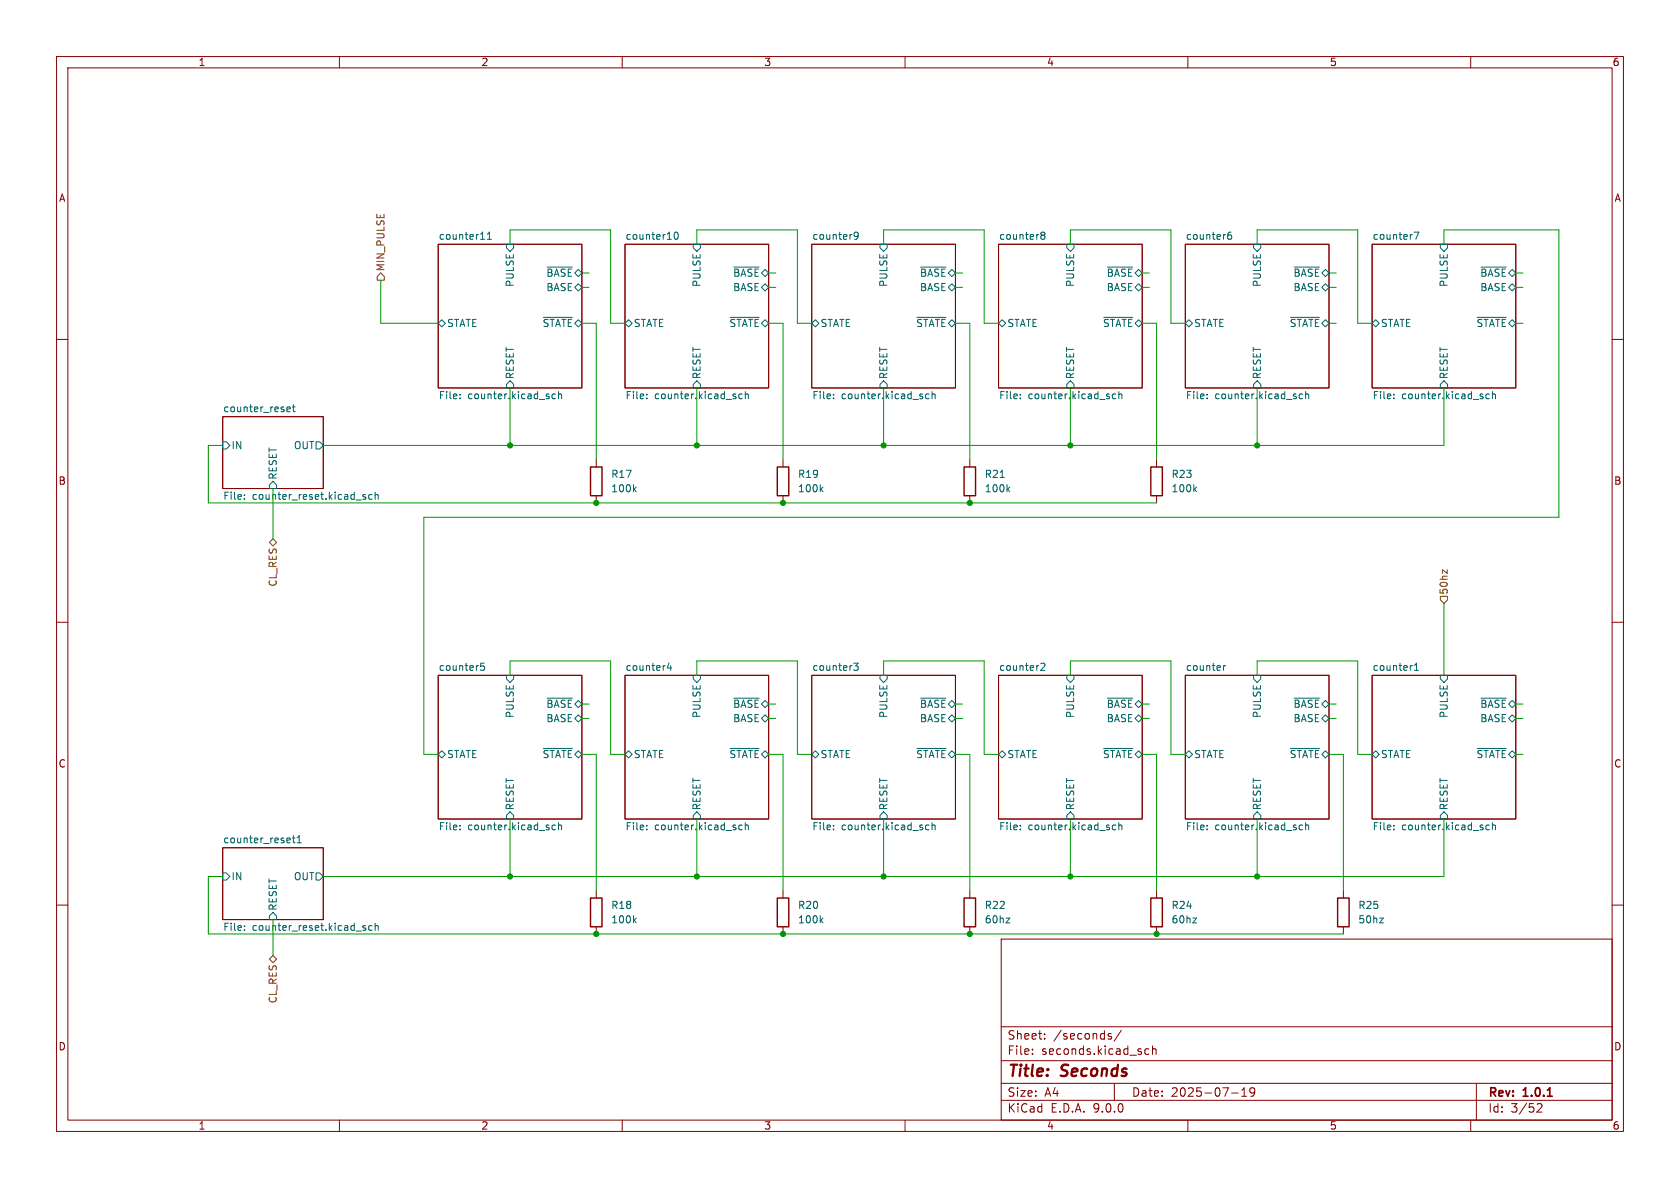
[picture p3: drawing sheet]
<svg xmlns="http://www.w3.org/2000/svg" width="297mm" height="210mm" viewBox="0 0 297 210" stroke-linecap="round" stroke-linejoin="round" font-family="sans-serif">
<defs><g id="words">
<g font-size="2.8" fill="#840000">
<text x="178" y="190.9">Title:</text>
<text x="187.7" y="190.9">Seconds</text>
</g>
<g font-size="2.1" fill="#840000">
<text x="178" y="184">Sheet:</text>
<text x="186.2" y="184">/seconds/</text>
<text x="178" y="186.7">File:</text>
<text x="184.1" y="186.7">seconds.kicad_sch</text>
<text x="178" y="196.9">KiCad</text>
<text x="178" y="194.1">Size:</text>
<text x="184.7" y="194.1">A4</text>
<text x="185.7" y="196.9">E.D.A.</text>
<text x="193.3" y="196.9">9.0.0</text>
<text x="200" y="194.1">Date:</text>
<text x="207" y="194.1">2025-07-19</text>
<text x="263" y="194.3">Rev:</text>
<text x="263" y="196.9">Id:</text>
<text x="267.1" y="196.9">3/52</text>
<text x="269.4" y="194.3">1.0.1</text>
</g>
<g font-size="1.8" fill="#840000">
<text x="35" y="11.9">1</text>
<text x="85" y="11.9">2</text>
<text x="135" y="11.9">3</text>
<text x="185" y="11.9">4</text>
<text x="235" y="11.9">5</text>
<text x="285" y="11.9">6</text>
<text x="10.3" y="35.9">A</text>
<text x="285.3" y="35.9">A</text>
<text x="10.3" y="85.9">B</text>
<text x="285.3" y="85.9">B</text>
<text x="10.3" y="135.9">C</text>
<text x="285.3" y="135.9">C</text>
<text x="10.3" y="185.9">D</text>
<text x="285.3" y="185.9">D</text>
<text x="35" y="199.9">1</text>
<text x="85" y="199.9">2</text>
<text x="135" y="199.9">3</text>
<text x="185" y="199.9">4</text>
<text x="235" y="199.9">5</text>
<text x="285" y="199.9">6</text>
</g>
<g font-size="1.8" fill="#006464">
<text x="77.5" y="42.5">counter11</text>
<text x="110.5" y="42.5">counter10</text>
<text x="143.5" y="42.5">counter9</text>
<text x="176.5" y="42.5">counter8</text>
<text x="209.5" y="42.5">counter6</text>
<text x="242.6" y="42.5">counter7</text>
<text x="91" y="50.8" transform="rotate(-90 91 50.8)">PULSE</text>
<text x="96.5" y="49.1">~{BASE}</text>
<text x="96.5" y="51.7">BASE</text>
<text x="124.1" y="50.8" transform="rotate(-90 124.1 50.8)">PULSE</text>
<text x="129.5" y="49.1">~{BASE}</text>
<text x="129.5" y="51.7">BASE</text>
<text x="157.1" y="50.8" transform="rotate(-90 157.1 50.8)">PULSE</text>
<text x="162.5" y="49.1">~{BASE}</text>
<text x="162.5" y="51.7">BASE</text>
<text x="190.1" y="50.8" transform="rotate(-90 190.1 50.8)">PULSE</text>
<text x="195.5" y="49.1">~{BASE}</text>
<text x="195.5" y="51.7">BASE</text>
<text x="223.1" y="50.8" transform="rotate(-90 223.1 50.8)">PULSE</text>
<text x="228.6" y="49.1">~{BASE}</text>
<text x="228.6" y="51.7">BASE</text>
<text x="256.1" y="50.8" transform="rotate(-90 256.1 50.8)">PULSE</text>
<text x="261.6" y="49.1">~{BASE}</text>
<text x="261.6" y="51.7">BASE</text>
<text x="78.9" y="58">STATE</text>
<text x="95.8" y="58">~{STATE}</text>
<text x="112" y="58">STATE</text>
<text x="128.8" y="58">~{STATE}</text>
<text x="145" y="58">STATE</text>
<text x="161.9" y="58">~{STATE}</text>
<text x="178" y="58">STATE</text>
<text x="194.9" y="58">~{STATE}</text>
<text x="211" y="58">STATE</text>
<text x="244" y="58">STATE</text>
<text x="77.5" y="70.9">File:</text>
<text x="82.7" y="70.9">counter.kicad_sch</text>
<text x="91" y="67.1" transform="rotate(-90 91 67.1)">RESET</text>
<text x="110.5" y="70.9">File:</text>
<text x="115.7" y="70.9">counter.kicad_sch</text>
<text x="124.1" y="67.1" transform="rotate(-90 124.1 67.1)">RESET</text>
<text x="143.5" y="70.9">File:</text>
<text x="148.7" y="70.9">counter.kicad_sch</text>
<text x="157.1" y="67.1" transform="rotate(-90 157.1 67.1)">RESET</text>
<text x="176.5" y="70.9">File:</text>
<text x="181.8" y="70.9">counter.kicad_sch</text>
<text x="190.1" y="67.1" transform="rotate(-90 190.1 67.1)">RESET</text>
<text x="209.5" y="70.9">File:</text>
<text x="214.8" y="70.9">counter.kicad_sch</text>
<text x="223.1" y="67.1" transform="rotate(-90 223.1 67.1)">RESET</text>
<text x="242.6" y="70.9">File:</text>
<text x="247.8" y="70.9">counter.kicad_sch</text>
<text x="256.1" y="67.1" transform="rotate(-90 256.1 67.1)">RESET</text>
<text x="39.4" y="72.9">counter_reset</text>
<text x="40.8" y="79.6">IN</text>
<text x="51.9" y="79.6">OUT</text>
<text x="39.4" y="88.7">File:</text>
<text x="44.6" y="88.7">counter_reset.kicad_sch</text>
<text x="49.1" y="84.9" transform="rotate(-90 49.1 84.9)">RESET</text>
<text x="108" y="84.7">R17</text>
<text x="108" y="87.2">100k</text>
<text x="141" y="84.7">R19</text>
<text x="141" y="87.2">100k</text>
<text x="174" y="84.7">R21</text>
<text x="174" y="87.2">100k</text>
<text x="207" y="84.7">R23</text>
<text x="207" y="87.2">100k</text>
<text x="77.5" y="118.7">counter5</text>
<text x="110.5" y="118.7">counter4</text>
<text x="143.5" y="118.7">counter3</text>
<text x="176.5" y="118.7">counter2</text>
<text x="209.5" y="118.7">counter</text>
<text x="242.6" y="118.7">counter1</text>
<text x="96.5" y="125.3">~{BASE}</text>
<text x="129.5" y="125.3">~{BASE}</text>
<text x="162.5" y="125.3">~{BASE}</text>
<text x="195.5" y="125.3">~{BASE}</text>
<text x="228.6" y="125.3">~{BASE}</text>
<text x="261.6" y="125.3">~{BASE}</text>
<text x="91" y="127" transform="rotate(-90 91 127)">PULSE</text>
<text x="96.5" y="127.9">BASE</text>
<text x="124.1" y="127" transform="rotate(-90 124.1 127)">PULSE</text>
<text x="129.5" y="127.9">BASE</text>
<text x="157.1" y="127" transform="rotate(-90 157.1 127)">PULSE</text>
<text x="162.5" y="127.9">BASE</text>
<text x="190.1" y="127" transform="rotate(-90 190.1 127)">PULSE</text>
<text x="195.5" y="127.9">BASE</text>
<text x="223.1" y="127" transform="rotate(-90 223.1 127)">PULSE</text>
<text x="228.6" y="127.9">BASE</text>
<text x="256.1" y="127" transform="rotate(-90 256.1 127)">PULSE</text>
<text x="261.6" y="127.9">BASE</text>
<text x="78.9" y="134.2">STATE</text>
<text x="95.8" y="134.2">~{STATE}</text>
<text x="112" y="134.2">STATE</text>
<text x="128.8" y="134.2">~{STATE}</text>
<text x="145" y="134.2">STATE</text>
<text x="161.9" y="134.2">~{STATE}</text>
<text x="178" y="134.2">STATE</text>
<text x="194.9" y="134.2">~{STATE}</text>
<text x="211" y="134.2">STATE</text>
<text x="227.9" y="134.2">~{STATE}</text>
<text x="244" y="134.2">STATE</text>
<text x="91" y="143.3" transform="rotate(-90 91 143.3)">RESET</text>
<text x="124.1" y="143.3" transform="rotate(-90 124.1 143.3)">RESET</text>
<text x="157.1" y="143.3" transform="rotate(-90 157.1 143.3)">RESET</text>
<text x="190.1" y="143.3" transform="rotate(-90 190.1 143.3)">RESET</text>
<text x="223.1" y="143.3" transform="rotate(-90 223.1 143.3)">RESET</text>
<text x="256.1" y="143.3" transform="rotate(-90 256.1 143.3)">RESET</text>
<text x="39.4" y="149.1">counter_reset1</text>
<text x="77.5" y="147.1">File:</text>
<text x="82.7" y="147.1">counter.kicad_sch</text>
<text x="110.5" y="147.1">File:</text>
<text x="115.7" y="147.1">counter.kicad_sch</text>
<text x="143.5" y="147.1">File:</text>
<text x="148.7" y="147.1">counter.kicad_sch</text>
<text x="176.5" y="147.1">File:</text>
<text x="181.8" y="147.1">counter.kicad_sch</text>
<text x="209.5" y="147.1">File:</text>
<text x="214.8" y="147.1">counter.kicad_sch</text>
<text x="242.6" y="147.1">File:</text>
<text x="247.8" y="147.1">counter.kicad_sch</text>
<text x="40.8" y="155.8">IN</text>
<text x="51.9" y="155.8">OUT</text>
<text x="49.1" y="161.1" transform="rotate(-90 49.1 161.1)">RESET</text>
<text x="108" y="160.9">R18</text>
<text x="141" y="160.9">R20</text>
<text x="174" y="160.9">R22</text>
<text x="207" y="160.9">R24</text>
<text x="240" y="160.9">R25</text>
<text x="39.4" y="164.9">File:</text>
<text x="44.6" y="164.9">counter_reset.kicad_sch</text>
<text x="108" y="163.4">100k</text>
<text x="141" y="163.4">100k</text>
<text x="174" y="163.4">60hz</text>
<text x="207" y="163.4">60hz</text>
<text x="240" y="163.4">50hz</text>
</g>
<g font-size="1.8" fill="#725600">
<text x="68.2" y="48.1" transform="rotate(-90 68.2 48.1)">MIN_PULSE</text>
<text x="49.1" y="103.8" transform="rotate(-90 49.1 103.8)">CL_RES</text>
<text x="256.1" y="105.2" transform="rotate(-90 256.1 105.2)">50hz</text>
<text x="49.1" y="177.5" transform="rotate(-90 49.1 177.5)">CL_RES</text>
</g>
<g font-size="1.8" fill="#009600">
<text x="227.9" y="58">~{STATE}</text>
<text x="260.9" y="58">~{STATE}</text>
<text x="260.9" y="134.2">~{STATE}</text>
</g>
</g></defs>
<g fill="none" stroke="#840000" stroke-width=".18">
<path d="M10 10h277v190h-277zM12 12h273v186h-273zM60 10v2M110 10v2M160 10v2M210 10v2M260 10v2M77.5 43.2h25.4v25.4h-25.4zM110.5 43.2h25.4v25.4h-25.4zM143.5 43.2h25.4v25.4h-25.4zM176.5 43.2h25.4v25.4h-25.4zM209.5 43.2h25.4v25.4h-25.4z"/>
<path d="M242.6 43.2h25.4v25.4h-25.4zM10 60h2M39.4 73.7h17.7v12.7h-17.7zM285 60h2M105.4 81.3v1.3M105.4 87.6v1.3M138.4 81.3v1.3M138.4 87.6v1.3M171.4 81.3v1.3M171.4 87.6v1.3M204.5 81.3v1.3M204.5 87.6v1.3"/>
<path d="M10 110h2M77.5 119.4h25.4v25.4h-25.4zM110.5 119.4h25.4v25.4h-25.4zM143.5 119.4h25.4v25.4h-25.4zM176.5 119.4h25.4v25.4h-25.4zM209.5 119.4h25.4v25.4h-25.4zM242.6 119.4h25.4v25.4h-25.4zM285 110h2M39.4 149.9h17.7v12.7h-17.7zM105.4 157.5v1.3M138.4 157.5v1.3M171.4 157.5v1.3"/>
<path d="M204.5 157.5v1.3M237.5 157.5v1.3M10 160h2M105.4 163.8v1.3M138.4 163.8v1.3M171.4 163.8v1.3M177 166h108v32h-108zM204.5 163.8v1.3M237.5 163.8v1.3M285 160h2M60 198v2M110 198v2"/>
<path d="M160 198v2M177 194.5h108M177 191.5h108M177 187.5h108M177 181.5h108M182.5 186.3v.1M182.5 185.5v.1M184.7 183.6v.1M184.7 182.8v.1M195.9 183l.6 .4-.2 .3-.4-.1M196.5 182.8l-.4-.1-.2 .2M197 191.5v3"/>
<path d="M198.2 182.1l-1.2 2M203.1 185.5l-.4-.1-.3 .3v.4l.1 .2h.6M203.7 185.5l.3-.1 .3 .1 .1 .9M203.7 184.9v1.5M210 198v2M217.7 193.2h1.2M219.5 193.8h.9M219.5 192.7l.5-.4v1.5M221.8 192.9l-.3 .3h-.3l-.2-.3 .1-.5 .4-.1 .2 .1a.99 .99 0 0 1-.3 1.4h-.3M260 198v2M261 191.5v6.5M271.7 195.2l.6-.1 .2 .1 .1 .3-.9 1.1h.9"/>
</g>
<path d="M273.6 193.8h.8" fill="none" stroke="#840000" stroke-width=".3"/>
<g fill="none" stroke="#006464" stroke-width=".18">
<path d="M77.5 57.2l.6-.7 .6 .7-.6 .6zM84.9 42.3h.8M86.2 42.3h.7M86.2 41.4l.3-.4v1.3M89.5 43.2h1.3v.6l-.6 .7-.7-.7zM96.1 56.1h5.1M96.7 47.2h4.5M101.6 50.8l.6-.6 .7 .6-.7 .6zM110.5 57.2l.6-.7 .7 .7-.7 .6zM119.3 41.2l.2-.2a.68 .68 0 0 1 .4 .7 .68 .68 0 0 1-.4 .6l-.2-.1-.1-.4zM122.6 43.2h1.2v.6l-.6 .7-.6-.7zM129.1 56.1h5.1"/>
<path d="M129.7 47.2h4.5M134.6 50.8l.7-.6 .6 .6-.6 .6zM143.5 57.2l.6-.7 .7 .7-.7 .6zM151.7 41.6l-.2 .2h-.3l-.2-.2 .1-.5 .4-.1 .2 .2a.84 .84 0 0 1-.3 1.1h-.3M155.6 43.2h1.2v.6l-.6 .7-.6-.7zM162.1 56.1h5.1M162.8 47.2h4.4M167.6 50.8l.7-.6 .6 .6-.6 .6zM176.5 57.2l.7-.7 .6 .7-.6 .6zM184.3 41.6l-.3 .2 .1 .4 .2 .1 .3-.1 .1-.1v-.3l-.2-.2M184.3 41.6l-.3-.3 .3-.3h.2l.2 .3-.2 .3M184.3 41.6h.2"/>
<path d="M188.6 43.2h1.3v.6l-.7 .7-.6-.7zM195.1 56.1h5.1M195.8 47.2h4.4M200.7 50.8l.6-.6 .6 .6-.6 .6zM209.5 57.2l.7-.7 .6 .7-.6 .6zM217.6 41l-.3 .1a.86 .86 0 0 0 0 1.2l.4-.1 .1-.4-.3-.3h-.2l-.3 .3M221.6 43.2h1.3v.6l-.7 .7-.6-.7zM228.1 56.1h5.2M228.8 47.2h4.5M233.7 50.8l.6-.6 .6 .6-.6 .6zM242.6 57.2l.6-.7 .6 .7-.6 .6zM250 41h.8l-.5 1.3"/>
<path d="M254.6 43.2h1.3v.6l-.6 .7-.7-.7zM261.2 56.1h5.1M261.8 47.2h4.5M266.7 50.8l.6-.6 .7 .6-.7 .6zM39.4 78.1h.6l.6 .6-.6 .7h-.6zM50.7 72.6l.2 .2 .4-.1M50.7 72.1l.2-.2h.2l.2 .2v.1l-.6 .2M51.7 71.9h.5M51.9 71.5v1.1l.3 .2M55.9 78.1h.6l.6 .6-.6 .7h-.6zM81.3 70.4v.1M81.3 69.7v.1"/>
<path d="M90.2 67.3l.6 .6v.7h-1.3v-.7zM98.2 69.7l-.4-.1-.2 .3 .1 .5h.5M98.7 69.8l.2-.2 .3 .1 .1 .8M98.7 69.2v1.3M114.3 69.7v.1M114.3 70.4v.1M123.2 67.3l.6 .6v.7h-1.2v-.7zM131.2 69.7l-.4-.1-.2 .3 .1 .5h.5M131.8 69.8l.1-.2 .3 .1 .1 .8M131.8 69.2v1.3M147.4 70.4v.1M147.4 69.7v.1"/>
<path d="M156.2 67.3l.6 .6v.7h-1.2v-.7zM164.2 69.7l-.3-.1-.3 .3 .1 .5h.5M164.8 69.8l.2-.2 .3 .1v.8M164.8 69.2v1.3M180.4 69.7v.1M180.4 70.4v.1M189.2 67.3l.7 .6v.7h-1.3v-.7zM197.3 69.7l-.4-.1-.3 .3 .2 .5h.5M197.8 69.8l.2-.2 .3 .1v.8M197.8 69.2v1.3M213.4 70.4v.1M213.4 69.7v.1"/>
<path d="M221.6 67.9l.6-.6 .7 .6v.7h-1.3zM230.3 69.7l-.4-.1-.2 .3 .1 .5h.5M230.8 69.8l.2-.2 .3 .1 .1 .8M230.8 69.2v1.3M246.4 69.7v.1M246.4 70.4v.1M255.3 67.3l.6 .6v.7h-1.3v-.7zM263.3 69.7l-.4-.1-.2 .3 .1 .5h.5M263.8 69.2v1.3M263.8 69.8l.2-.2 .3 .1 .1 .8M43.2 87.5v.1M43.2 88.1v.2"/>
<path d="M48.3 85.1l.6 .6v.7h-1.3v-.7zM64.2 87.8l.5 .2-.1 .2-.3 .1M64.2 87.5h.4M65.8 87.5l-.4-.1-.2 .3 .1 .5h.5M66.3 87v1.3M66.3 87.5l.2-.1 .3 .1 .1 .8M112.1 86.5l.4 .4M112.5 86.1l-.5 .5M145.1 86.5l.4 .4M145.5 86.1l-.5 .5M176.8 84.4h.7M178.2 86.5l.3 .4"/>
<path d="M178.5 86.1l-.5 .5M211.2 86.5l.3 .4M211.5 86.1l-.4 .5M85.6 117.2h-.6l-.1 .6 .2-.1 .5 .1 .1 .2-.1 .4-.2 .1-.5-.1M89.5 119.4h1.3v.6l-.6 .7-.7-.7zM118.3 117.2l-.3 .9h.8M118.6 117.7v.8M122.6 119.4h1.2v.6l-.6 .7-.6-.7zM150.9 117.2h.8l-.4 .5 .4 .1v.6l-.2 .1-.6-.1M155.6 119.4h1.2v.6l-.6 .7-.6-.7zM184 117.4l.5-.2 .2 .4-.8 .9h.8M188.6 119.4h1.3v.6l-.7 .7-.6-.7z"/>
<path d="M216.3 117.7v.8M216.7 117.7l-.4 .2M221.6 119.4h1.3v.6l-.7 .7-.6-.7zM250 118.5h.8M250 117.6l.4-.4v1.3M254.6 119.4h1.3v.6l-.6 .7-.7-.7zM77.5 133.4l.6-.7 .6 .7-.6 .6zM96.1 132.3h5.1M96.7 123.4h4.5M101.6 127l.6-.6 .7 .6-.7 .6zM110.5 133.4l.6-.7 .7 .7-.7 .6zM129.1 132.3h5.1"/>
<path d="M129.7 123.4h4.5M134.6 127l.7-.6 .6 .6-.6 .6zM143.5 133.4l.6-.7 .7 .7-.7 .6zM162.1 132.3h5.1M162.8 123.4h4.4M167.6 127l.7-.6 .6 .6-.6 .6zM176.5 133.4l.7-.7 .6 .7-.6 .6zM195.1 132.3h5.1M195.8 123.4h4.4M200.7 127l.6-.6 .6 .6-.6 .6zM209.5 133.4l.7-.7 .6 .7-.6 .6zM228.1 132.3h5.2"/>
<path d="M228.8 123.4h4.5M233.7 127l.6-.6 .6 .6-.6 .6zM242.6 133.4l.6-.7 .6 .7-.6 .6zM261.2 132.3h5.1M261.8 123.4h4.5M266.7 127l.6-.6 .7 .6-.7 .6zM39.4 154.3h.6l.6 .6-.6 .7h-.6zM51.7 148.1h.5M51.9 147.7v1.1l.3 .2M52.5 149h.8M52.5 148.1l.4-.4v1.3M55.9 154.3h.6l.6 .6-.6 .7h-.6z"/>
<path d="M81.3 145.9v.1M81.3 146.6v.1M90.2 143.5l.6 .6v.7h-1.3v-.7zM98.2 145.9l-.4-.1-.2 .3 .1 .5h.5M98.7 146l.2-.2 .3 .1 .1 .8M98.7 145.4v1.3M114.3 146.6v.1M114.3 145.9v.1M123.2 143.5l.6 .6v.7h-1.2v-.7zM131.2 145.9l-.4-.1-.2 .3 .1 .5h.5M131.8 146l.1-.2 .3 .1 .1 .8M131.8 145.4v1.3"/>
<path d="M147.4 145.9v.1M147.4 146.6v.1M156.2 143.5l.6 .6v.7h-1.2v-.7zM164.2 145.9l-.3-.1-.3 .3 .1 .5h.5M164.8 146l.2-.2 .3 .1v.8M164.8 145.4v1.3M180.4 146.6v.1M180.4 145.9v.1M189.2 143.5l.7 .6v.7h-1.3v-.7zM197.3 145.9l-.4-.1-.3 .3 .2 .5h.5M197.8 146l.2-.2 .3 .1v.8M197.8 145.4v1.3"/>
<path d="M213.4 145.9v.1M213.4 146.6v.1M222.2 143.5l.7 .6v.7h-1.3v-.7zM230.3 145.9l-.4-.1-.2 .3 .1 .5h.5M230.8 146l.2-.2 .3 .1 .1 .8M230.8 145.4v1.3M246.4 146.6v.1M246.4 145.9v.1M255.3 143.5l.6 .6v.7h-1.3v-.7zM263.3 145.9l-.4-.1-.2 .3 .1 .5h.5M263.8 146l.2-.2 .3 .1 .1 .8M263.8 145.4v1.3"/>
<path d="M43.2 164.3v.2M43.2 163.7v.1M48.3 161.3l.6 .6v.7h-1.3v-.7zM64.2 164l.5 .2-.1 .2-.3 .1M64.2 163.7h.4M65.8 163.7l-.4-.1-.2 .3 .1 .5h.5M66.3 163.7l.2-.1 .3 .1 .1 .8M66.3 163.2v1.3M112.1 162.7l.4 .4M112.5 162.3l-.5 .5M145.1 162.7l.4 .4M145.5 162.3l-.5 .5"/>
<path d="M177.9 162.3h.6l-.6 .8h.6M210.9 162.3h.6l-.6 .8h.6M243.9 162.3h.7l-.7 .8h.7"/>
</g>
<path d="M104.4 82.6h2v5h-2zM137.4 82.6h2v5h-2zM170.4 82.6h2.1v5h-2.1zM203.5 82.6h2v5h-2zM104.4 158.8h2v5h-2zM137.4 158.8h2v5h-2zM170.4 158.8h2.1v5h-2.1zM203.5 158.8h2v5h-2zM236.5 158.8h2v5h-2z" fill="none" stroke="#840000" stroke-width=".25"/>
<path d="M67.3 48.3l.6 .6v.6h-1.2v-.6zM48.3 95.3l.6 .6-.6 .6-.7-.6zM254.6 105.4h1.3v.6l-.6 .7-.7-.7zM255.8 100.7v.7l-.8-.7v.7M47.6 169.5l.7-.6 .6 .6-.6 .7z" fill="none" stroke="#725600" stroke-width=".18"/>
<g fill="none" stroke="#009600" stroke-width=".18">
<path d="M67.3 49.5v7.7h10.2M90.2 43.2v-2.6h17.7v16.6h2.6M102.9 57.2h2.5v24.1M102.9 50.8h1.2M102.9 48.3h1.2M123.2 43.2v-2.6h17.8v16.6h2.5M135.9 57.2h2.5v24.1M135.9 50.8h1.3M135.9 48.3h1.3M156.2 43.2v-2.6h17.8v16.6h2.5M168.9 57.2h2.5v24.1M168.9 50.8h1.3"/>
<path d="M168.9 48.3h1.3M189.2 43.2v-2.6h17.8v16.6h2.5M201.9 57.2h2.6v24.1M201.9 50.8h1.3M201.9 48.3h1.3M222.2 43.2v-2.6h17.8v16.6h2.6M234.9 50.8h1.3M234.9 48.3h1.3M255.3 43.2v-2.6h20.3v50.8h-200.7v42h2.6M268 50.8h1.2M268 48.3h1.2M39.4 78.7h-2.6v10.2h167.7"/>
<path d="M90.2 68.6v10.1M123.2 68.6v10.1M156.2 68.6v10.1M189.2 68.6v10.1M222.2 68.6v10.1M255.3 68.6v10.1h-198.2M48.3 86.4v8.9M90.2 119.4v-2.6h17.7v16.6h2.6M123.2 119.4v-2.6h17.8v16.6h2.5M156.2 119.4v-2.6h17.8v16.6h2.5M189.2 119.4v-2.6h17.8v16.6h2.5M222.2 119.4v-2.6h17.8v16.6h2.6"/>
<path d="M255.3 106.7v12.7M102.9 133.4h2.5v24.1M102.9 127h1.2M102.9 124.5h1.2M135.9 133.4h2.5v24.1M135.9 127h1.3M135.9 124.5h1.3M168.9 127h1.3M168.9 124.5h1.3M168.9 133.4h2.5v24.1M201.9 133.4h2.6v24.1M201.9 127h1.3"/>
<path d="M201.9 124.5h1.3M234.9 127h1.3M234.9 124.5h1.3M234.9 133.4h2.6v24.1M268 127h1.2M268 124.5h1.2M39.4 154.9h-2.6v10.2h200.7M90.2 144.8v10.1M123.2 144.8v10.1M156.2 144.8v10.1M189.2 144.8v10.1M222.2 144.8v10.1"/>
<path d="M255.3 144.8v10.1h-198.2M48.3 162.6v6.3"/>
</g>
<g fill="#009600" stroke="#009600" stroke-width=".18">
<circle cx="90.2" cy="154.9" r=".46"/>
<circle cx="105.4" cy="165.1" r=".46"/>
<circle cx="123.2" cy="154.9" r=".46"/>
<circle cx="90.2" cy="78.7" r=".46"/>
<circle cx="204.5" cy="165.1" r=".46"/>
<circle cx="222.2" cy="154.9" r=".46"/>
<circle cx="171.4" cy="165.1" r=".46"/>
<circle cx="189.2" cy="154.9" r=".46"/>
<circle cx="123.2" cy="78.7" r=".46"/>
<circle cx="156.2" cy="78.7" r=".46"/>
<circle cx="138.4" cy="88.9" r=".46"/>
<circle cx="156.2" cy="154.9" r=".46"/>
<circle cx="138.4" cy="165.1" r=".46"/>
<circle cx="105.4" cy="88.9" r=".46"/>
<circle cx="189.2" cy="78.7" r=".46"/>
<circle cx="171.4" cy="88.9" r=".46"/>
<circle cx="222.2" cy="78.7" r=".46"/>
</g>
<use href="#words"/>
</svg>
